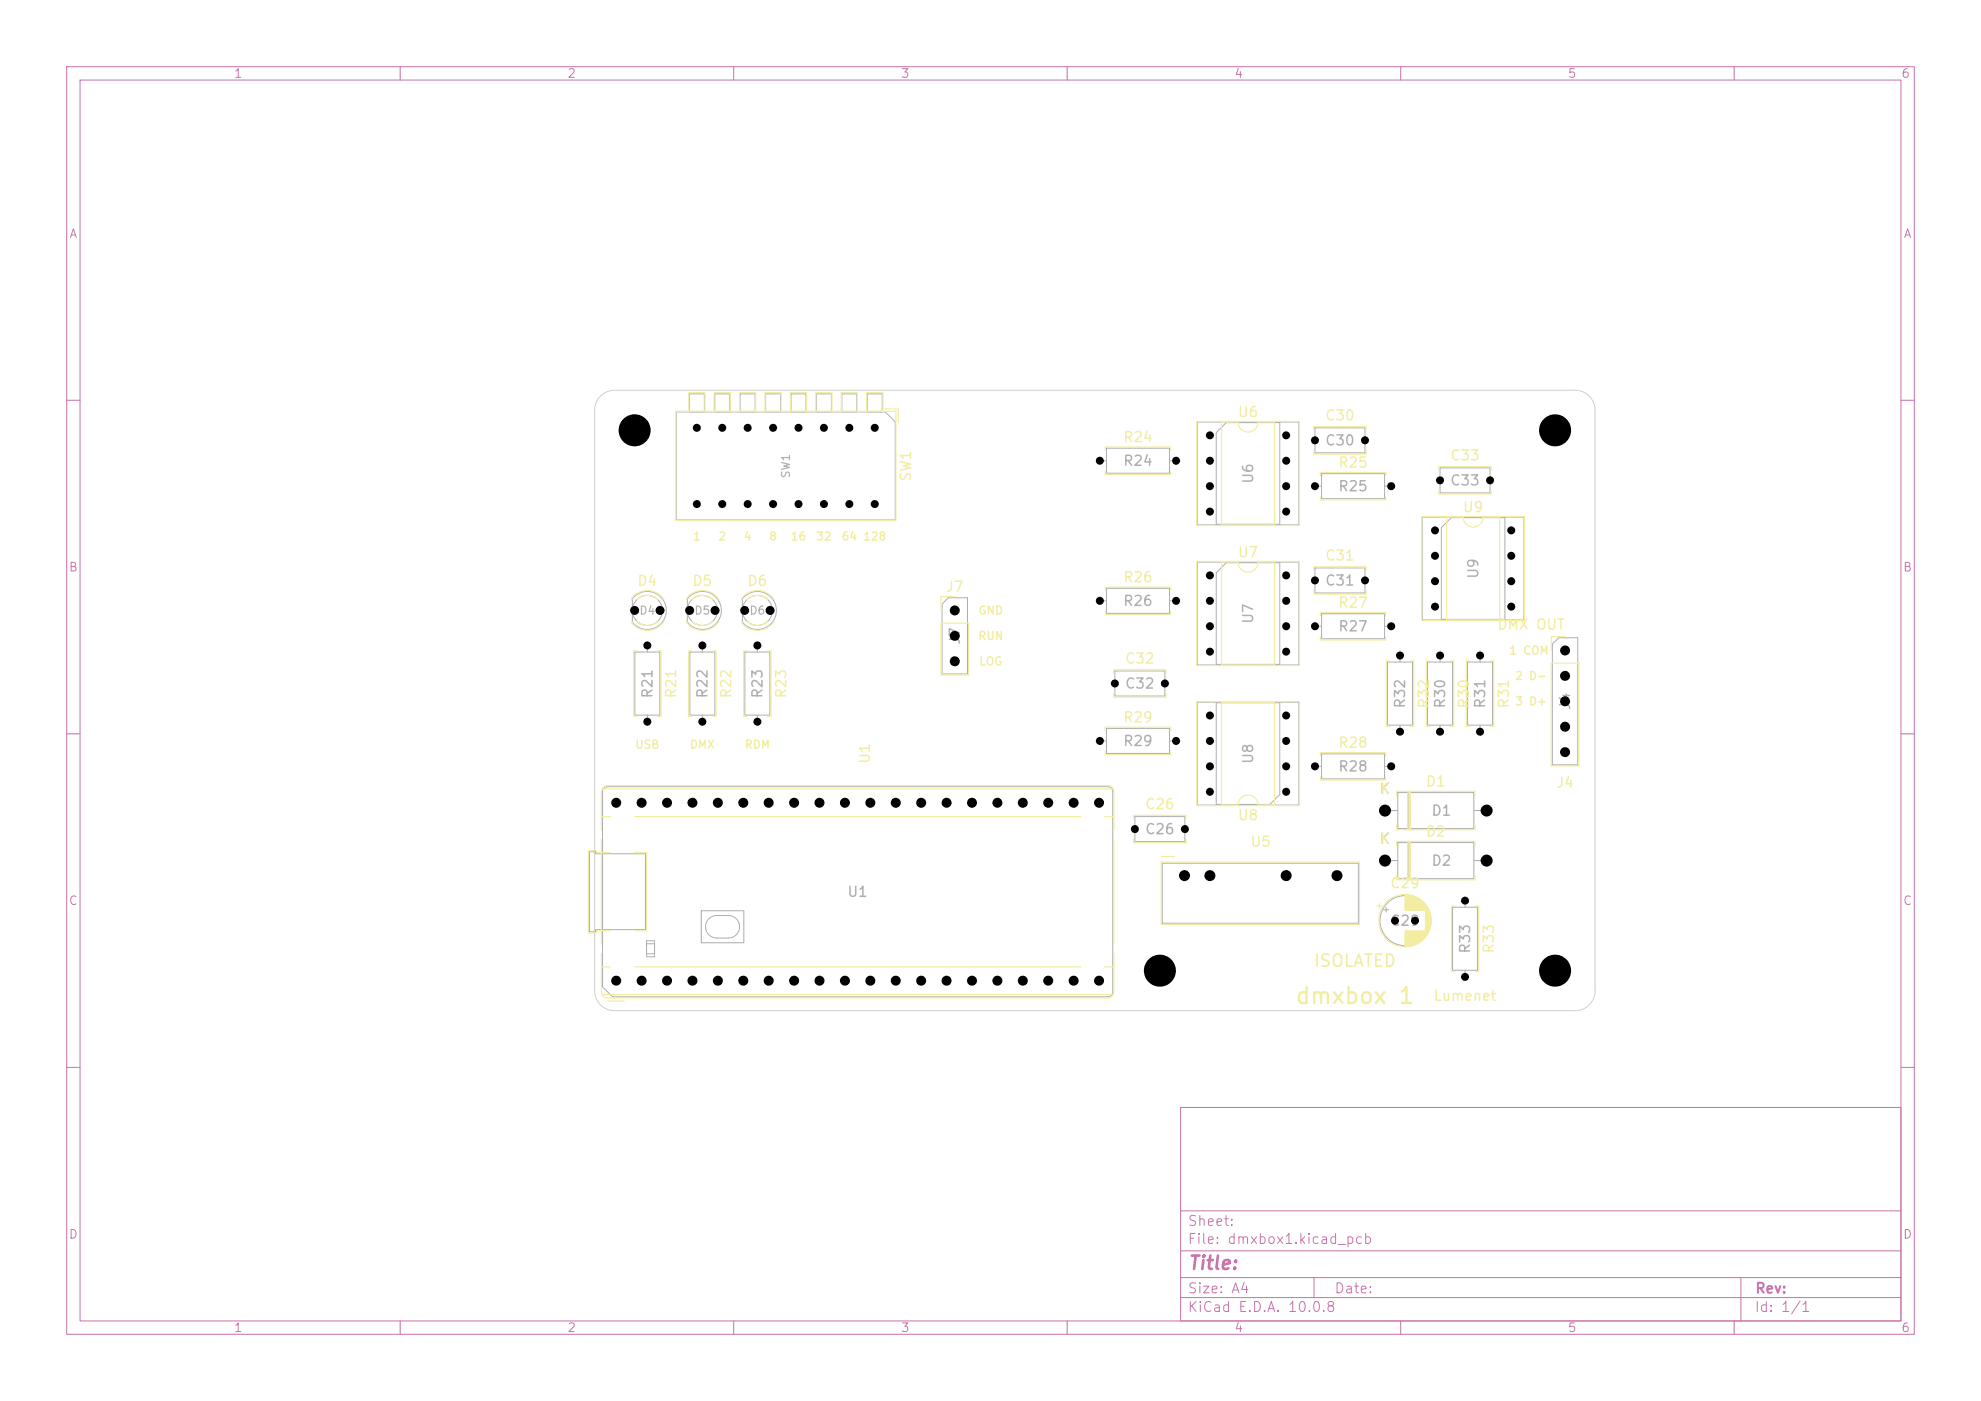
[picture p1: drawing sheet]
<svg xmlns="http://www.w3.org/2000/svg" width="297mm" height="210mm" viewBox="0 0 297 210" stroke-linecap="round" stroke-linejoin="round" font-family="sans-serif">
<defs><g id="words">
<text font-size="2.4" fill="#f2eda1" x="194" y="151.1">dmxbox 1</text>
<text font-size="2" fill="#c872ab" x="178" y="190.8">Title:</text>
<text font-size="1.8" fill="#f2eda1" x="196.8" y="145.4">ISOLATED</text>
<g font-size="1.5" fill="#f2eda1">
<text x="185.5" y="62.9">U6</text>
<text x="198.6" y="63.4">C30</text>
<text x="168.3" y="66.6">R24</text>
<text x="200.5" y="70.5">R25</text>
<text x="217.3" y="69.4">C33</text>
<text x="136.9" y="72.3" transform="rotate(-90 136.9 72.3)">SW1</text>
<text x="219.2" y="77.1">U9</text>
<text x="185.5" y="83.9">U7</text>
<text x="95.4" y="88.2">D4</text>
<text x="103.7" y="88.2">D5</text>
<text x="111.9" y="88.2">D6</text>
<text x="141.7" y="89.1">J7</text>
<text x="168.3" y="87.6">R26</text>
<text x="198.6" y="84.4">C31</text>
<text x="200.5" y="91.5">R27</text>
<text x="224.4" y="94.7">DMX OUT</text>
<text x="168.6" y="99.8">C32</text>
<text x="101.7" y="104.8" transform="rotate(-90 101.7 104.8)">R21</text>
<text x="110" y="104.8" transform="rotate(-90 110 104.8)">R22</text>
<text x="118.2" y="104.8" transform="rotate(-90 118.2 104.8)">R23</text>
<text x="214.6" y="106.3" transform="rotate(-90 214.6 106.3)">R32</text>
<text x="220.6" y="106.3" transform="rotate(-90 220.6 106.3)">R30</text>
<text x="226.6" y="106.3" transform="rotate(-90 226.6 106.3)">R31</text>
<text x="168.3" y="108.6">R29</text>
<text x="200.5" y="112.5">R28</text>
<text x="130.8" y="114.6" transform="rotate(-90 130.8 114.6)">U1</text>
<text x="213.7" y="118.3">D1</text>
<text x="233.2" y="118.4">J4</text>
<text x="171.6" y="121.7">C26</text>
<text x="185.5" y="123.3">U8</text>
<text x="213.7" y="125.8">D2</text>
<text x="187.4" y="127.3">U5</text>
<text x="208.3" y="133.5">C29</text>
<text x="224.3" y="143" transform="rotate(-90 224.3 143)">R33</text>
<text x="214.8" y="150.4">Lumenet</text>
</g>
<g font-size="1.5" fill="#afafaf">
<text x="168.3" y="70.2">R24</text>
<text x="198.6" y="67.1">C30</text>
<text x="188.2" y="72.6" transform="rotate(-90 188.2 72.6)">U6</text>
<text x="200.5" y="74">R25</text>
<text x="217.3" y="73.1">C33</text>
<text x="198.6" y="88.1">C31</text>
<text x="222" y="86.9" transform="rotate(-90 222 86.9)">U9</text>
<text x="168.3" y="91.2">R26</text>
<text x="188.2" y="93.6" transform="rotate(-90 188.2 93.6)">U7</text>
<text x="200.5" y="95">R27</text>
<text x="144.3" y="96.7" transform="rotate(-90 144.3 96.7)">J7</text>
<text x="98.2" y="104.8" transform="rotate(-90 98.2 104.8)">R21</text>
<text x="106.4" y="104.8" transform="rotate(-90 106.4 104.8)">R22</text>
<text x="114.7" y="104.8" transform="rotate(-90 114.7 104.8)">R23</text>
<text x="168.6" y="103.6">C32</text>
<text x="211" y="106.3" transform="rotate(-90 211 106.3)">R32</text>
<text x="217" y="106.3" transform="rotate(-90 217 106.3)">R30</text>
<text x="223" y="106.3" transform="rotate(-90 223 106.3)">R31</text>
<text x="235.8" y="106.6" transform="rotate(-90 235.8 106.6)">J4</text>
<text x="168.3" y="112.2">R29</text>
<text x="188.2" y="114.6" transform="rotate(-90 188.2 114.6)">U8</text>
<text x="200.5" y="116">R28</text>
<text x="206.7" y="119.3">K</text>
<text x="171.6" y="125.4">C26</text>
<text x="214.5" y="122.6">D1</text>
<text x="206.7" y="126.8">K</text>
<text x="214.5" y="130.1">D2</text>
<text x="126.9" y="134.8">U1</text>
<text x="208.3" y="139.1">C29</text>
<text x="220.8" y="143" transform="rotate(-90 220.8 143)">R33</text>
</g>
<g font-size="1.5" fill="#c872ab">
<text x="178" y="184.1">Sheet:</text>
<text x="178" y="186.8">File: dmxbox1.kicad_pcb</text>
<text x="178" y="197">KiCad E.D.A. 10.0.8</text>
<text x="178" y="194.2">Size: A4</text>
<text x="200" y="194.2">Date:</text>
<text x="263" y="197">Id: 1/1</text>
<text x="263" y="194.2">Rev:</text>
</g>
<g font-size="1.3" fill="#c872ab">
<text x="35" y="12">1</text>
<text x="85" y="12">2</text>
<text x="135" y="12">3</text>
<text x="185" y="12">4</text>
<text x="235" y="12">5</text>
<text x="285" y="12">6</text>
<text x="10.3" y="36">A</text>
<text x="285.3" y="36">A</text>
<text x="10.2" y="86">B</text>
<text x="285.2" y="86">B</text>
<text x="10.2" y="136">C</text>
<text x="285.2" y="136">C</text>
<text x="10.2" y="186">D</text>
<text x="285.2" y="186">D</text>
<text x="35" y="200">1</text>
<text x="85" y="200">2</text>
<text x="135" y="200">3</text>
<text x="185" y="200">4</text>
<text x="235" y="200">5</text>
<text x="285" y="200">6</text>
</g>
<g font-size="1.2" fill="#afafaf">
<text x="118.7" y="71.8" transform="rotate(-90 118.7 71.8)">SW1</text>
<text x="95.8" y="92.4">D4</text>
<text x="104" y="92.4">D5</text>
<text x="112.3" y="92.4">D6</text>
</g>
<g font-size="1.2" fill="#f2eda1">
<text x="103.8" y="81.3">1</text>
<text x="107.6" y="81.3">2</text>
<text x="111.4" y="81.3">4</text>
<text x="115.2" y="81.3">8</text>
<text x="118.5" y="81.3">16</text>
<text x="122.3" y="81.3">32</text>
<text x="126.1" y="81.3">64</text>
<text x="129.3" y="81.3">128</text>
<text x="146.6" y="92.4">GND</text>
<text x="146.6" y="96.2">RUN</text>
<text x="146.7" y="100">LOG</text>
<text x="226.2" y="98.4">1 COM</text>
<text x="227.1" y="102.2">2 D-</text>
<text x="227.1" y="106">3 D+</text>
<text x="95.1" y="112.5">USB</text>
<text x="103.3" y="112.5">DMX</text>
<text x="111.5" y="112.5">RDM</text>
</g>
</g></defs>
<g fill="none" stroke="#c872ab" stroke-width=".15">
<path d="M10 10h277v190h-277zM12 12h273v186h-273zM60 10v2M110 10v2M160 10v2M210 10v2M260 10v2M10 60h2M285 60h2M10 110h2M285 110h2M10 160h2"/>
<path d="M177 166h108v32h-108zM285 160h2M60 198v2M110 198v2M160 198v2M177 194.5h108M177 191.5h108M177 187.5h108M177 181.5h108M197 191.5v3M210 198v2M260 198v2"/>
<path d="M261 191.5v6.5"/>
</g>
<g fill="none" stroke="#afafaf" stroke-width=".15">
<path d="M103.4 59h2.2v2.7h-2.2zM107.2 59h2.2v2.7h-2.2zM111 59h2.2v2.7h-2.2zM114.8 59h2.2v2.7h-2.2zM118.6 59h2.2v2.7h-2.2zM122.4 59h2.3v2.7h-2.3zM126.2 59h2.3v2.7h-2.3zM130 59h2.3v2.7h-2.3zM101.4 61.7h31.3l1.5 1.5v14.7h-32.8zM164.9 69.1h1M165.9 67.2h9.4v3.7h-9.4zM175.3 69.1h1"/>
<path d="M179.5 63.3h15.2v15.4h-15.2zM183.8 63.3h8.1v15.3h-9.6v-13.8zM197.1 72.9h1M197.1 64.1h7.5v3.8h-7.5zM198.1 71h9.5v3.7h-9.5zM207.6 72.9h1M213.2 77.5h15.3v15.4h-15.3zM215.9 70.1h7.5v3.8h-7.5zM216.1 79.1l1.5-1.5h8v15.2h-9.5zM95.1 89.4a2.85 2.85 0 0 1 4.1 .2 2.85 2.85 0 0 1-.3 4.1 2.85 2.85 0 0 1-4.1-.4v-3.5zM95.2 97.7h3.7v9.5h-3.7zM97.1 96.8v.9"/>
<path d="M103.4 89.4a2.85 2.85 0 0 1 4 .2 2.85 2.85 0 0 1-.3 4.1 2.85 2.85 0 0 1-4-.4v-3.5zM103.4 97.7h3.8v9.5h-3.8zM105.3 96.8v.9M111.6 89.4a2.85 2.85 0 0 1 4.1 .2 2.85 2.85 0 0 1-.3 4.1 2.85 2.85 0 0 1-4.1-.4v-3.5zM111.7 97.7h3.7v9.5h-3.7zM113.6 96.8v.9M141.2 90.6l1-1h2.9v11.4h-3.9zM164.9 90.1h1M165.9 88.2h9.4v3.7h-9.4zM175.3 90.1h1M179.5 84.3h15.2v15.4h-15.2zM183.8 84.3h8.1v15.3h-9.6v-13.8z"/>
<path d="M197.1 93.9h1M197.1 85.1h7.5v3.8h-7.5zM198.1 92h9.5v3.7h-9.5zM207.6 93.9h1M208 99.2h3.8v9.5h-3.8zM209.9 98.3v.9M214 99.2h3.8v9.5h-3.8zM215.9 98.3v.9M220 99.2h3.8v9.5h-3.8zM221.9 98.3v.9M232.7 96.6l1-1h2.9v19h-3.9zM90.6 118.1l.5-.2h75a.75 .75 0 0 1 .7 .8v30a.75 .75 0 0 1-.7 .7h-74.3l-1.5-1.5v-29.2z"/>
<path d="M97.1 107.2v1M105.3 107.2v1M113.6 107.2v1M164.9 111.1h1M165.9 109.2h9.4v3.7h-9.4zM167.1 100.6h7.5v3.7h-7.5zM175.3 111.1h1M179.5 105.3h15.2v15.4h-15.2zM182.3 105.3h9.6v13.8l-1.5 1.5h-8.1zM197.1 114.9h1M198.1 113h9.5v3.7h-9.5zM207.6 114.9h1"/>
<path d="M209.6 118.8h11.4v5.4h-11.4zM209.9 108.7v1M211.1 118.8v5.4M211.3 118.8v5.4M211.4 118.8v5.4M215.9 108.7v1M221.9 108.7v1M88.4 127.7h.9v.3h7.5v11.4h-7.5v.3h-.9zM105.1 136.5h6.4v4.8h-6.4zM106.3 137.7l.5-.3 .4-.1 2-.1a1.69 1.69 0 0 1 1.7 1.7 1.69 1.69 0 0 1-1.7 1.7h-1.7a1.69 1.69 0 0 1-1.6-1 1.69 1.69 0 0 1 .4-1.9zM170.1 122.4h7.5v3.8h-7.5zM174.3 129.4h29.4v9h-29.4z"/>
<path d="M207.4 136.4h.8M207.6 129h2M207.6 121.5h2M207.8 136v.7M209.6 126.3h11.4v5.4h-11.4zM211.1 126.3v5.4M211.3 126.3v5.4M211.4 126.3v5.4M217.8 136h3.7v9.4h-3.7zM219.6 135v1M221 129h1.9M221 121.5h1.9"/>
<path d="M96.9 141.5h1.2v1.5h-1.2zM96.9 141h1.2v2.4h-1.2zM219.6 145.4v1"/>
<circle cx="97.1" cy="91.5" r="2.25"/>
<circle cx="105.3" cy="91.5" r="2.25"/>
<circle cx="113.6" cy="91.5" r="2.25"/>
<circle cx="210.6" cy="138" r="3.7"/>
</g>
<g fill="none" stroke="#f2eda1" stroke-width=".18">
<path d="M101.3 61.7h33v16.3h-33zM103.3 61.7v-2.8h2.4v2.8M107.1 61.7v-2.8h2.4v2.8M110.9 61.7v-2.8h2.4v2.8M114.7 61.7v-2.8h2.4v2.8M118.5 61.7v-2.8h2.4v2.8M122.3 61.7v-2.8h2.4v2.8M126.1 61.7v-2.8h2.5v2.8M129.9 61.7v-2.8h2.5v2.8M132.6 61.3h2.1v2.1M165.7 67.5v-.5h9.8v.5M165.7 70.6v.5h9.8v-.5"/>
<path d="M179.4 63.2h15.4v15.6h-15.4zM183.1 63.3h2.5a1.5 1.5 0 0 0 1.5 1.5 1.5 1.5 0 0 0 1.5-1.5h2.5v15.4h-8zM197 64.5v-.6h7.8v.6M197 67.6v.5h7.8v-.5M198 71.3v-.5h9.8v.5M198 74.4v.5h9.8v-.5M213.2 77.4h15.4v15.6h-15.4zM215.7 70.5v-.6h7.9v.6M215.7 73.6v.5h7.9v-.5M216.9 77.5h2.5a1.5 1.5 0 0 0 1.5 1.5 1.5 1.5 0 0 0 1.5-1.5h2.4v15.4h-7.9zM95.5 89.9a2.25 2.25 0 0 1 3.1 0M95.5 93.1a2.25 2.25 0 0 0 3.1 0"/>
<path d="M95.5 97.6h-.5v9.8h.5M98.6 97.6h.5v9.8h-.5M99.6 89.9a2.99 2.99 0 0 0-4.9-.2v.2M99.6 93.1a2.99 2.99 0 0 1-4.9 .3v-.3M103.7 89.9a2.25 2.25 0 0 1 3.2 0M103.7 93.1a2.25 2.25 0 0 0 3.2 0M103.7 97.6h-.5v9.8h.5M106.9 97.6h.5v9.8h-.5M107.8 89.9a2.99 2.99 0 0 0-4.8-.2v.2M107.8 93.1a2.98 2.98 0 0 1-4.8 .3v-.3M112 89.9a2.25 2.25 0 0 1 3.1 0M112 93.1a2.25 2.25 0 0 0 3.1 0"/>
<path d="M112 97.6h-.5v9.8h.5M115.1 97.6h.5v9.8h-.5M116.1 89.9a2.99 2.99 0 0 0-4.9-.2v.2M116.1 93.1a2.98 2.98 0 0 1-4.9 .3v-.3M141.1 93.4h4.1v7.8h-4.1zM143.1 89.4h-2v2.1M165.7 88.5v-.5h9.8v.5M165.7 91.6v.5h9.8v-.5M179.4 84.2h15.4v15.6h-15.4zM183.1 84.3h2.5a1.5 1.5 0 0 0 1.5 1.5 1.5 1.5 0 0 0 1.5-1.5h2.5v15.4h-8zM197 85.5v-.6h7.8v.6M197 88.6v.5h7.8v-.5"/>
<path d="M198 92.3v-.5h9.8v.5M198 95.4v.5h9.8v-.5M208.3 99.1h-.5v9.8h.5M211.5 99.1h.5v9.8h-.5M214.3 99.1h-.5v9.8h.5M217.5 99.1h.5v9.8h-.5M220.3 99.1h-.5v9.8h.5M223.5 99.1h.5v9.8h-.5M232.6 99.4h4.1v15.4h-4.1zM234.6 95.4h-2v2.1M90.3 118.3h76.6M165.7 109.5v-.5h9.8v.5"/>
<path d="M165.7 112.6v.5h9.8v-.5M167 100.9v-.5h7.8v.5M167 104v.5h7.8v-.5M179.4 105.2h15.4v15.6h-15.4zM183.1 105.3h8v15.4h-2.5a1.5 1.5 0 0 0-1.5-1.5 1.5 1.5 0 0 0-1.5 1.5h-2.5zM198 113.3v-.5h9.8v.5M198 116.4v.5h9.8v-.5M209.4 119.3v-.7h11.7v.7M211.1 118.6v5.8M211.3 118.6v5.8M211.5 118.6v5.8M90.2 124.4v-5.7a.91 .91 0 0 1 .9-.9h75a.91 .91 0 0 1 .9 .9v5.7"/>
<path d="M90.2 125.8v15.7M90.2 122.4h1.3M91.5 127.8h-2.1v-.3h-1.2v12.3h1.2v-.3h2.1M95.1 127.8h1.8v11.7h-1.8M95.1 122.4h66.9M165.6 122.4h1.4M167 125.8v15.7M170 122.7v-.5h7.8v.5M170 125.8v.5h7.8v-.5M174.1 128.4h2M174.1 129.2h29.7v9.4h-29.7zM206.4 135.8h.8"/>
<path d="M206.8 135.4v.8M209.4 126.8v-.7h11.7v.7M209.4 123.7v.7h11.7v-.7M209.4 131.2v.7h11.7v-.7M210.6 134.1v2.3M210.6 139.6v2.3M210.7 134.1v2.3M210.7 139.6v2.3M210.8 134.1v2.3M210.8 139.6v2.3M210.9 134.1v2.3M210.9 139.6v2.3"/>
<path d="M211 134.2v2.2M211 139.6v2.3M211.1 134.2v2.2M211.1 139.6v2.3M211.1 126.1v5.8M211.1 139.6v2.2M211.2 134.2v2.2M211.2 139.6v2.2M211.3 126.1v5.8M211.3 134.2v2.2M211.3 139.6v2.2M211.4 134.2v2.2"/>
<path d="M211.4 139.6v2.2M211.5 126.1v5.8M211.5 134.2v2.2M211.5 139.6v2.2M211.6 134.3v2.1M211.6 139.6v2.2M211.7 134.3v2.1M211.7 139.6v2.1M211.8 134.3v2.1M211.8 139.6v2.1M211.9 134.3v2.1M211.9 139.6v2.1"/>
<path d="M212 134.4v2M212 139.6v2M212.1 134.4v2M212.1 139.6v2M212.2 134.5v1.9M212.2 139.6v2M212.3 134.5v1.9M212.3 139.6v1.9M212.4 134.5v1.9M212.4 139.6v1.9M212.4 134.6v1.8M212.4 139.6v1.8"/>
<path d="M212.5 134.6v1.8M212.5 139.6v1.8M212.6 134.6v1.8M212.6 139.6v1.8M212.6 134.7v1.7M212.6 139.6v1.7M212.7 134.7v1.7M212.7 139.6v1.7M212.8 134.8v1.6M212.8 139.6v1.6M212.9 134.8v1.6M212.9 139.6v1.6"/>
<path d="M212.9 134.9v1.5M212.9 139.6v1.5M213 134.9v1.5M213 139.6v1.5M213 135v1.4M213.1 135v1.4M213.1 139.6v1.4M213.2 135v1.4M213.2 139.6v1.4M213.2 135.1v1.3M213.2 139.6v1.3M213.3 135.2v1.2"/>
<path d="M213.3 139.6v1.3M213.3 139.6v1.2M213.4 135.3v1.1M213.4 139.6v1.1M213.5 135.3v1.1M213.5 139.6v1.1M213.5 135.4v1M213.5 139.6v1M213.6 135.5v.9M213.6 139.6v1M213.6 139.6v.9M213.7 135.6v4.8"/>
<path d="M213.8 135.7v4.6M213.8 135.8v4.5M213.9 135.8v4.4M213.9 135.9v4.2M214 136v4M214.1 136.1v3.8M214.1 136.2v3.6M214.2 136.4v3.3M214.2 136.5v3M214.3 136.6v2.8M214.4 136.8v2.4M214.4 137v2"/>
<path d="M214.5 137.2v1.6M214.5 137.6v.8M218.1 135.8h-.5v9.8h.5M221.2 135.8h.5v9.8h-.5M90.2 142.9v5.8a.91 .91 0 0 0 .9 .9h75a.91 .91 0 0 0 .9-.9v-5.8M90.2 144.9h1.3M90.3 149.1h76.6M91.2 150.1h2.4M95.1 144.9h66.9M165.6 144.9h1.4"/>
<circle cx="210.6" cy="138" r="3.9"/>
</g>
<path d="M90 59.4a3 3 0 0 1 2.1-.9h144a3 3 0 0 1 3 3v87a3 3 0 0 1-3 3h-144a3 3 0 0 1-3-3v-87a3 3 0 0 1 .9-2.1z" fill="none" stroke="#d0d2cd" stroke-width=".15"/>
<g fill="#000">
<circle cx="95.1" cy="64.5" r="2.4"/>
<circle cx="104.5" cy="64.1" r=".6"/>
<circle cx="104.5" cy="75.6" r=".6"/>
<circle cx="108.3" cy="64.1" r=".6"/>
<circle cx="108.3" cy="75.6" r=".6"/>
<circle cx="112.1" cy="64.1" r=".6"/>
<circle cx="112.1" cy="75.6" r=".6"/>
<circle cx="115.9" cy="64.1" r=".6"/>
<circle cx="115.9" cy="75.6" r=".6"/>
<circle cx="119.7" cy="75.6" r=".6"/>
<circle cx="119.7" cy="64.1" r=".6"/>
<circle cx="123.5" cy="64.1" r=".6"/>
<circle cx="123.5" cy="75.6" r=".6"/>
<circle cx="127.3" cy="64.1" r=".6"/>
<circle cx="127.3" cy="75.6" r=".6"/>
<circle cx="131.1" cy="64.1" r=".6"/>
<circle cx="131.1" cy="75.6" r=".6"/>
<circle cx="164.9" cy="69.1" r=".6"/>
<circle cx="176.3" cy="69.1" r=".6"/>
<circle cx="181.4" cy="65.3" r=".6"/>
<circle cx="181.4" cy="76.7" r=".6"/>
<circle cx="181.4" cy="72.9" r=".6"/>
<circle cx="181.4" cy="69.1" r=".6"/>
<circle cx="192.8" cy="72.9" r=".6"/>
<circle cx="192.8" cy="65.3" r=".6"/>
<circle cx="192.8" cy="76.7" r=".6"/>
<circle cx="192.8" cy="69.1" r=".6"/>
<circle cx="197.1" cy="72.9" r=".6"/>
<circle cx="197.1" cy="66" r=".6"/>
<circle cx="204.6" cy="66" r=".6"/>
<circle cx="208.6" cy="72.9" r=".6"/>
<circle cx="215.1" cy="79.5" r=".6"/>
<circle cx="215.9" cy="72" r=".6"/>
<circle cx="223.4" cy="72" r=".6"/>
<circle cx="226.6" cy="79.5" r=".6"/>
<circle cx="233.1" cy="64.5" r="2.4"/>
<circle cx="95.1" cy="91.5" r=".67"/>
<circle cx="97.1" cy="96.8" r=".6"/>
<circle cx="99" cy="91.5" r=".67"/>
<circle cx="103.4" cy="91.5" r=".67"/>
<circle cx="105.3" cy="96.8" r=".6"/>
<circle cx="107.2" cy="91.5" r=".67"/>
<circle cx="111.6" cy="91.5" r=".67"/>
<circle cx="113.6" cy="96.8" r=".6"/>
<circle cx="115.5" cy="91.5" r=".67"/>
<circle cx="143.1" cy="91.5" r=".75"/>
<circle cx="143.1" cy="99.1" r=".75"/>
<circle cx="143.1" cy="95.3" r=".75"/>
<circle cx="164.9" cy="90.1" r=".6"/>
<circle cx="176.3" cy="90.1" r=".6"/>
<circle cx="181.4" cy="97.7" r=".6"/>
<circle cx="181.4" cy="93.9" r=".6"/>
<circle cx="181.4" cy="86.3" r=".6"/>
<circle cx="181.4" cy="90.1" r=".6"/>
<circle cx="192.8" cy="93.9" r=".6"/>
<circle cx="192.8" cy="86.3" r=".6"/>
<circle cx="192.8" cy="90.1" r=".6"/>
<circle cx="192.8" cy="97.7" r=".6"/>
<circle cx="197.1" cy="87" r=".6"/>
<circle cx="197.1" cy="93.9" r=".6"/>
<circle cx="204.6" cy="87" r=".6"/>
<circle cx="208.6" cy="93.9" r=".6"/>
<circle cx="209.9" cy="98.3" r=".6"/>
<circle cx="215.1" cy="87.1" r=".6"/>
<circle cx="215.1" cy="83.3" r=".6"/>
<circle cx="215.1" cy="90.9" r=".6"/>
<circle cx="215.9" cy="98.3" r=".6"/>
<circle cx="221.9" cy="98.3" r=".6"/>
<circle cx="226.6" cy="87.1" r=".6"/>
<circle cx="226.6" cy="83.3" r=".6"/>
<circle cx="226.6" cy="90.9" r=".6"/>
<circle cx="234.6" cy="97.5" r=".75"/>
<circle cx="97.1" cy="108.2" r=".6"/>
<circle cx="105.3" cy="108.2" r=".6"/>
<circle cx="113.6" cy="108.2" r=".6"/>
<circle cx="164.9" cy="111.1" r=".6"/>
<circle cx="167.1" cy="102.5" r=".6"/>
<circle cx="174.6" cy="102.5" r=".6"/>
<circle cx="176.3" cy="111.1" r=".6"/>
<circle cx="181.4" cy="107.3" r=".6"/>
<circle cx="181.4" cy="114.9" r=".6"/>
<circle cx="181.4" cy="118.7" r=".6"/>
<circle cx="181.4" cy="111.1" r=".6"/>
<circle cx="192.8" cy="107.3" r=".6"/>
<circle cx="192.8" cy="118.7" r=".6"/>
<circle cx="192.8" cy="114.9" r=".6"/>
<circle cx="192.8" cy="111.1" r=".6"/>
<circle cx="197.1" cy="114.9" r=".6"/>
<circle cx="208.6" cy="114.9" r=".6"/>
<circle cx="209.9" cy="109.7" r=".6"/>
<circle cx="215.9" cy="109.7" r=".6"/>
<circle cx="221.9" cy="109.7" r=".6"/>
<circle cx="234.6" cy="101.3" r=".75"/>
<circle cx="234.6" cy="112.7" r=".75"/>
<circle cx="234.6" cy="108.9" r=".75"/>
<circle cx="234.6" cy="105.1" r=".75"/>
<circle cx="92.4" cy="120.3" r=".75"/>
<circle cx="96.2" cy="120.3" r=".75"/>
<circle cx="100" cy="120.3" r=".75"/>
<circle cx="103.8" cy="120.3" r=".75"/>
<circle cx="107.6" cy="120.3" r=".75"/>
<circle cx="111.4" cy="120.3" r=".75"/>
<circle cx="115.2" cy="120.3" r=".75"/>
<circle cx="119.1" cy="120.3" r=".75"/>
<circle cx="122.9" cy="120.3" r=".75"/>
<circle cx="126.7" cy="120.3" r=".75"/>
<circle cx="130.5" cy="120.3" r=".75"/>
<circle cx="134.3" cy="120.3" r=".75"/>
<circle cx="138.1" cy="120.3" r=".75"/>
<circle cx="141.9" cy="120.3" r=".75"/>
<circle cx="145.7" cy="120.3" r=".75"/>
<circle cx="149.5" cy="120.3" r=".75"/>
<circle cx="153.3" cy="120.3" r=".75"/>
<circle cx="157.2" cy="120.3" r=".75"/>
<circle cx="161" cy="120.3" r=".75"/>
<circle cx="164.8" cy="120.3" r=".75"/>
<circle cx="170.1" cy="124.3" r=".6"/>
<circle cx="177.6" cy="131.3" r=".82"/>
<circle cx="177.6" cy="124.3" r=".6"/>
<circle cx="181.4" cy="131.3" r=".82"/>
<circle cx="192.8" cy="131.3" r=".82"/>
<circle cx="200.4" cy="131.3" r=".82"/>
<circle cx="207.6" cy="129" r=".9"/>
<circle cx="207.6" cy="121.5" r=".9"/>
<circle cx="209.1" cy="138" r=".6"/>
<circle cx="212.1" cy="138" r=".6"/>
<circle cx="219.6" cy="135" r=".6"/>
<circle cx="222.9" cy="129" r=".9"/>
<circle cx="222.9" cy="121.5" r=".9"/>
<circle cx="92.4" cy="147" r=".75"/>
<circle cx="96.2" cy="147" r=".75"/>
<circle cx="100" cy="147" r=".75"/>
<circle cx="103.8" cy="147" r=".75"/>
<circle cx="107.6" cy="147" r=".75"/>
<circle cx="111.4" cy="147" r=".75"/>
<circle cx="115.2" cy="147" r=".75"/>
<circle cx="119.1" cy="147" r=".75"/>
<circle cx="122.9" cy="147" r=".75"/>
<circle cx="126.7" cy="147" r=".75"/>
<circle cx="130.5" cy="147" r=".75"/>
<circle cx="134.3" cy="147" r=".75"/>
<circle cx="138.1" cy="147" r=".75"/>
<circle cx="141.9" cy="147" r=".75"/>
<circle cx="145.7" cy="147" r=".75"/>
<circle cx="149.5" cy="147" r=".75"/>
<circle cx="153.3" cy="147" r=".75"/>
<circle cx="157.2" cy="147" r=".75"/>
<circle cx="161" cy="147" r=".75"/>
<circle cx="164.8" cy="147" r=".75"/>
<circle cx="173.9" cy="145.5" r="2.4"/>
<circle cx="219.6" cy="146.4" r=".6"/>
<circle cx="233.1" cy="145.5" r="2.4"/>
</g>
<use href="#words"/>
</svg>
